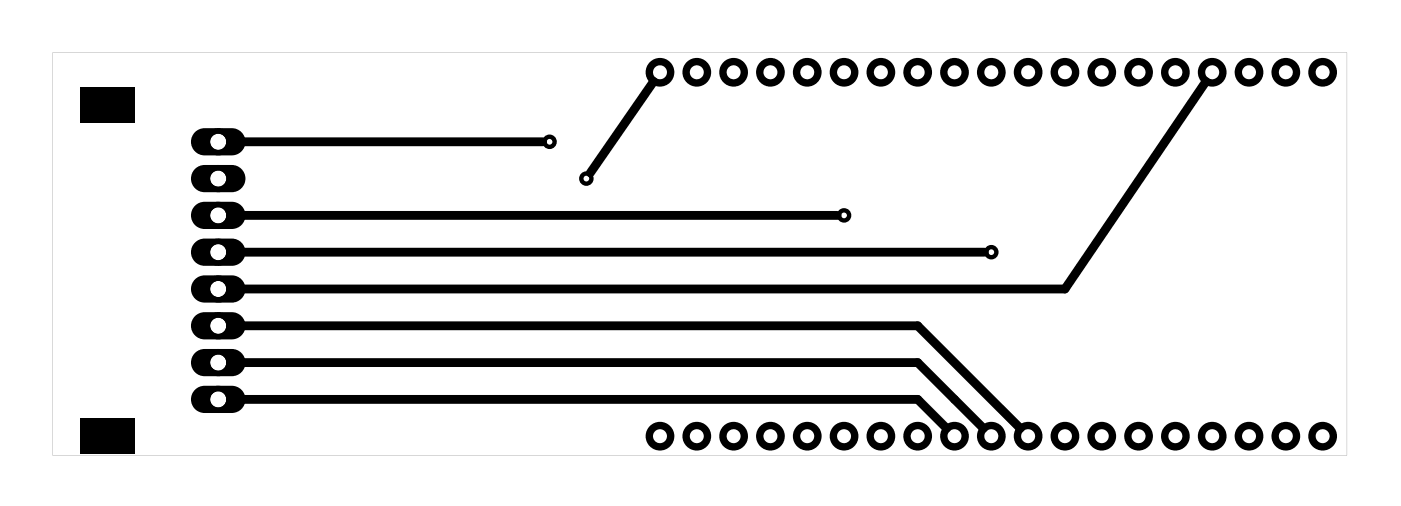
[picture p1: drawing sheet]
<svg xmlns="http://www.w3.org/2000/svg" width="97mm" height="35mm" viewBox="0 0 97 35" stroke-linecap="round" stroke-linejoin="round" font-family="sans-serif">
<g fill="#000">
<path d="M5.6 6h3.7v2.5h-3.7zM5.6 28.9h3.7v2.4h-3.7z"/>
<path d="M3.6 3.6h89.3v27.8h-89.3zM3.6 3.6v27.8h89.3v-27.8z"/>
<path d="M13.5 9.1a.94 .94 0 0 0-.3 1 .94 .94 0 0 0 .9 .6h1.9a.94 .94 0 0 0 .9-.9 .94 .94 0 0 0-.9-1h-1.9l-.4 .1zM14.5 9.8a.56 .56 0 0 1 1.1 0 .56 .56 0 0 1-1.1 0z"/>
<path d="M13.5 11.7a.94 .94 0 0 0-.3 1 .94 .94 0 0 0 .9 .6h1.9a.94 .94 0 0 0 .9-1 .94 .94 0 0 0-.9-.9h-1.9l-.4 .1zM14.5 12.3a.56 .56 0 0 1 1.1 0 .56 .56 0 0 1-1.1 0z"/>
<path d="M13.5 14.2a.94 .94 0 0 0-.3 1 .94 .94 0 0 0 .9 .6h1.9a.94 .94 0 0 0 .9-.9 .94 .94 0 0 0-.9-1h-1.9l-.4 .1zM14.5 14.9a.56 .56 0 0 1 1.1 0 .56 .56 0 0 1-1.1 0z"/>
<path d="M13.5 16.7a.94 .94 0 0 0-.3 1.1 .94 .94 0 0 0 .9 .5h1.9a.94 .94 0 0 0 .9-.9 .94 .94 0 0 0-.9-.9h-1.9h-.4zM14.5 17.4a.56 .56 0 0 1 1.1 0 .56 .56 0 0 1-1.1 0z"/>
<path d="M13.5 19.3a.94 .94 0 0 0-.3 1 .94 .94 0 0 0 .9 .6h1.9a.94 .94 0 0 0 .9-1 .94 .94 0 0 0-.9-.9h-1.9l-.4 .1zM14.5 19.9a.56 .56 0 0 1 1.1 0 .56 .56 0 0 1-1.1 0z"/>
<path d="M13.5 21.8a.94 .94 0 0 0-.3 1 .94 .94 0 0 0 .9 .6h1.9a.94 .94 0 0 0 .9-.9 .94 .94 0 0 0-.9-1h-1.9l-.4 .1zM14.5 22.5a.56 .56 0 0 1 1.1 0 .56 .56 0 0 1-1.1 0z"/>
<path d="M13.5 24.4a.94 .94 0 0 0-.3 1 .94 .94 0 0 0 .9 .6h1.9a.94 .94 0 0 0 .9-1 .94 .94 0 0 0-.9-.9h-1.9l-.4 .1zM14.5 25a.56 .56 0 0 1 1.1 0 .56 .56 0 0 1-1.1 0z"/>
<path d="M13.5 26.9a.94 .94 0 0 0-.3 1 .94 .94 0 0 0 .9 .6h1.9a.94 .94 0 0 0 .9-.9 .94 .94 0 0 0-.9-1h-1.9l-.4 .1zM14.5 27.6a.56 .56 0 0 1 1.1 0 .56 .56 0 0 1-1.1 0z"/>
</g>
<g fill="none" stroke="#000" stroke-width=".51">
<circle cx="45.5" cy="5" r=".74"/>
<circle cx="48.1" cy="5" r=".74"/>
<circle cx="50.6" cy="5" r=".74"/>
<circle cx="53.2" cy="5" r=".74"/>
<circle cx="55.7" cy="5" r=".74"/>
<circle cx="58.2" cy="5" r=".74"/>
<circle cx="60.8" cy="5" r=".74"/>
<circle cx="63.3" cy="5" r=".74"/>
<circle cx="65.9" cy="5" r=".74"/>
<circle cx="68.4" cy="5" r=".74"/>
<circle cx="70.9" cy="5" r=".74"/>
<circle cx="73.5" cy="5" r=".74"/>
<circle cx="76" cy="5" r=".74"/>
<circle cx="78.6" cy="5" r=".74"/>
<circle cx="81.1" cy="5" r=".74"/>
<circle cx="83.6" cy="5" r=".74"/>
<circle cx="86.2" cy="5" r=".74"/>
<circle cx="88.7" cy="5" r=".74"/>
<circle cx="91.3" cy="5" r=".74"/>
<circle cx="45.5" cy="30.1" r=".74"/>
<circle cx="48.1" cy="30.1" r=".74"/>
<circle cx="50.6" cy="30.1" r=".74"/>
<circle cx="53.2" cy="30.1" r=".74"/>
<circle cx="55.7" cy="30.1" r=".74"/>
<circle cx="58.2" cy="30.1" r=".74"/>
<circle cx="60.8" cy="30.1" r=".74"/>
<circle cx="63.3" cy="30.1" r=".74"/>
<circle cx="65.9" cy="30.1" r=".74"/>
<circle cx="68.4" cy="30.1" r=".74"/>
<circle cx="70.9" cy="30.1" r=".74"/>
<circle cx="73.5" cy="30.1" r=".74"/>
<circle cx="76" cy="30.1" r=".74"/>
<circle cx="78.6" cy="30.1" r=".74"/>
<circle cx="81.1" cy="30.1" r=".74"/>
<circle cx="83.6" cy="30.1" r=".74"/>
<circle cx="86.2" cy="30.1" r=".74"/>
<circle cx="88.7" cy="30.1" r=".74"/>
<circle cx="91.3" cy="30.1" r=".74"/>
</g>
<g fill="none" stroke="#000" stroke-width=".3">
<circle cx="37.9" cy="9.8" r=".35"/>
<circle cx="40.5" cy="12.3" r=".35"/>
<circle cx="58.2" cy="14.9" r=".35"/>
<circle cx="68.4" cy="17.4" r=".35"/>
</g>
<g fill="none" stroke="#000" stroke-width=".38">
<circle cx="15.1" cy="17.4" r=".75"/>
<circle cx="15.1" cy="14.9" r=".75"/>
<circle cx="15.1" cy="19.9" r=".75"/>
<circle cx="15.1" cy="12.3" r=".75"/>
<circle cx="15.1" cy="9.8" r=".75"/>
<circle cx="15.1" cy="27.6" r=".75"/>
<circle cx="15.1" cy="22.5" r=".75"/>
<circle cx="15.1" cy="25" r=".75"/>
</g>
<path d="M15.9 17.4h52M15.9 14.9h41.9M15.9 9.8h21.5M45.1 5.6l-4.4 6.3M83.2 5.6l-9.7 14.3h-57.6M15.9 27.6h47.4l2 2M15.9 25h47.4l4.6 4.6M15.9 22.5h47.4l7.1 7.1" fill="none" stroke="#000" stroke-width=".61"/>
</svg>
